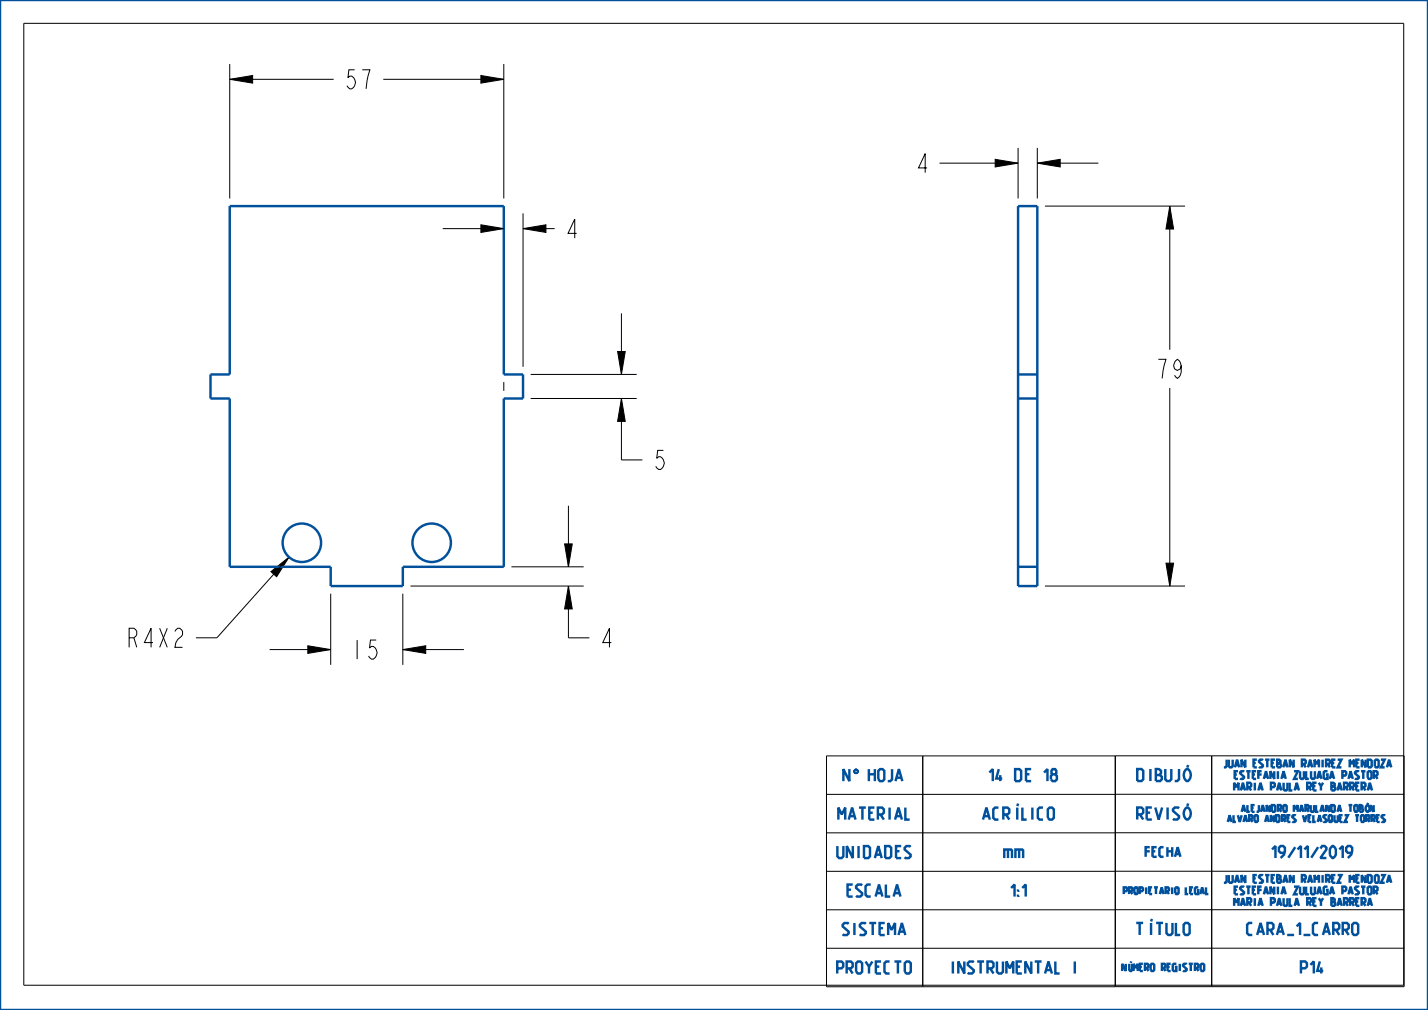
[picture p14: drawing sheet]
<svg xmlns="http://www.w3.org/2000/svg" width="297mm" height="210mm" viewBox="0 0 297 210" stroke-linecap="round" stroke-linejoin="round" font-family="sans-serif">
<defs><g id="words">
<g font-size="5.2">
<text x="71.4" y="18.5">57</text>
<text x="190.2" y="35.9">4</text>
<text x="117.4" y="49.5">4</text>
<text x="240.1" y="78.7">79</text>
<text x="135.6" y="97.6">5</text>
<text x="26.1" y="134.6">R4X2</text>
<text x="72.7" y="137">15</text>
<text x="124.6" y="134.6">4</text>
</g>
<g font-size="3.3" fill="#00509b">
<text x="175.2" y="162.4">N</text>
<text x="180.6" y="162.4">HOJA</text>
<text x="205.1" y="162.4">14 DE 18</text>
<text x="236.1" y="162.4">DIBUJÓ</text>
<text x="174.1" y="170.4">MATERIAL</text>
<text x="204.1" y="170.4">ACRÍLICO</text>
<text x="236.1" y="170.4">REVISÓ</text>
<text x="174.1" y="178.4">UNIDADES</text>
<text x="209" y="178.4">mm</text>
<text x="263.3" y="178.4">19/11/2019</text>
<text x="176" y="186.4">ESCALA</text>
<text x="209" y="186.4">1:1</text>
<text x="175.1" y="194.4">SISTEMA</text>
<text x="236.1" y="194.4">TÍTULO</text>
<text x="259.4" y="194.4">CARA_1_CARRO</text>
<text x="174.1" y="202.4">PROYECTO</text>
<text x="197.3" y="202.4">INSTRUMENTAL I</text>
<text x="270.1" y="202.4">P14</text>
</g>
<text font-size="2.6" fill="#00509b" x="238.1" y="178.1">FECHA</text>
<g font-size="2.1" fill="#00509b">
<text x="254.6" y="159.6">JUAN ESTEBAN RAMIREZ MENDOZA</text>
<text x="256.9" y="162">ESTEFANIA ZULUAGA PASTOR</text>
<text x="256.9" y="164.4">MARIA PAULA REY BARRERA</text>
<text x="254.6" y="183.6">JUAN ESTEBAN RAMIREZ MENDOZA</text>
<text x="256.9" y="186">ESTEFANIA ZULUAGA PASTOR</text>
<text x="256.9" y="188.4">MARIA PAULA REY BARRERA</text>
</g>
<text font-size="2" fill="#00509b" x="233.2" y="201.9">NÚMERO REGISTRO</text>
<g font-size="1.8" fill="#00509b">
<text x="255.5" y="170.9">ALVARO ANDRES VELASQUEZ TORRES</text>
<text x="258.4" y="168.8">ALEJANDRO MARULANDA TOBÓN</text>
<text x="233.4" y="185.9">PROPIETARIO LEGAL</text>
</g>
</g></defs>
<g fill="#000">
<path d="M47.8 16.5l4.7-.8v1.6zM100 15.7l4.8 .8-4.8 .8zM207 33.1l4.7 .8-4.7 .8zM215.7 33.9l4.8-.8v1.6zM100 46.7l4.8 .8-4.8 .8zM108.8 47.5l4.7-.8v1.6zM243.3 42.9l.8 4.7h-1.6zM128.5 73.1h1.5l-.8 4.8zM129.2 82.9l.8 4.7h-1.5zM56.3 118.9l3.8-3.1-2.6 4.1zM117.4 113.1h1.6l-.8 4.8zM64 134.3l4.8 .8-4.8 .8z"/>
<path d="M83.8 135.1l4.7-.8v1.6zM118.2 121.9l.8 4.7h-1.6zM242.5 117.1h1.6l-.8 4.8z"/>
</g>
<g fill="none" stroke="#000" stroke-width=".21">
<path d="M47.8 16.5l4.7-.8v1.6zM100 15.7l4.8 .8-4.8 .8zM207 33.1l4.7 .8-4.7 .8zM215.7 33.9l4.8-.8v1.6zM100 46.7l4.8 .8-4.8 .8zM108.8 47.5l4.7-.8v1.6zM243.3 42.9l.8 4.7h-1.6zM128.5 73.1h1.5l-.8 4.8zM129.2 82.9l.8 4.7h-1.5zM56.3 118.9l3.8-3.1-2.6 4.1zM117.4 113.1h1.6l-.8 4.8zM242.5 117.1h1.6l-.8 4.8z"/>
<path d="M64 134.3l4.8 .8-4.8 .8zM83.8 135.1l4.7-.8v1.6zM118.2 121.9l.8 4.7h-1.6z"/>
</g>
<path d="M177.9 159.9h.3z" fill="#00509b"/>
<path d="M177.9 159.9h.3z" fill="none" stroke="#00509b" stroke-width=".21"/>
<path d="M177.8 160l.4-.1z" fill="#00509b"/>
<path d="M177.8 160l.4-.1z" fill="none" stroke="#00509b" stroke-width=".21"/>
<path d="M177.8 160h.5z" fill="#00509b"/>
<path d="M177.8 160h.5z" fill="none" stroke="#00509b" stroke-width=".21"/>
<path d="M177.7 160.1l.6-.1z" fill="#00509b"/>
<path d="M177.7 160.1l.6-.1z" fill="none" stroke="#00509b" stroke-width=".21"/>
<path d="M177.7 160.1h.7z" fill="#00509b"/>
<path d="M177.7 160.1h.7z" fill="none" stroke="#00509b" stroke-width=".21"/>
<path d="M177.7 160.1h.7z" fill="#00509b"/>
<path d="M177.7 160.1h.7z" fill="none" stroke="#00509b" stroke-width=".21"/>
<path d="M178 160.1h.4z" fill="#00509b"/>
<path d="M178 160.1h.4z" fill="none" stroke="#00509b" stroke-width=".21"/>
<path d="M178.1 160.1h.3z" fill="#00509b"/>
<path d="M178.1 160.1h.3z" fill="none" stroke="#00509b" stroke-width=".21"/>
<path d="M178.2 160.2h.2z" fill="#00509b"/>
<path d="M178.2 160.2h.2z" fill="none" stroke="#00509b" stroke-width=".21"/>
<path d="M178.2 160.2h.2z" fill="#00509b"/>
<path d="M178.2 160.2h.2z" fill="none" stroke="#00509b" stroke-width=".21"/>
<path d="M178.2 160.2h.2z" fill="#00509b"/>
<path d="M178.2 160.2h.2z" fill="none" stroke="#00509b" stroke-width=".21"/>
<path d="M178.3 160.2h.1l.1 .1z" fill="#00509b"/>
<path d="M178.3 160.2h.1l.1 .1z" fill="none" stroke="#00509b" stroke-width=".21"/>
<path d="M178.3 160.2l.2 .1z" fill="#00509b"/>
<path d="M178.3 160.2l.2 .1z" fill="none" stroke="#00509b" stroke-width=".21"/>
<path d="M178.3 160.3h.2z" fill="#00509b"/>
<path d="M178.3 160.3h.2z" fill="none" stroke="#00509b" stroke-width=".21"/>
<path d="M178.3 160.4l.2-.1v.1z" fill="#00509b"/>
<path d="M178.3 160.4l.2-.1v.1z" fill="none" stroke="#00509b" stroke-width=".21"/>
<path d="M178.3 160.4h.2z" fill="#00509b"/>
<path d="M178.3 160.4h.2z" fill="none" stroke="#00509b" stroke-width=".21"/>
<path d="M178.3 160.5l.2-.1v.1z" fill="#00509b"/>
<path d="M178.3 160.5l.2-.1v.1z" fill="none" stroke="#00509b" stroke-width=".21"/>
<path d="M178.3 160.5h.2z" fill="#00509b"/>
<path d="M178.3 160.5h.2z" fill="none" stroke="#00509b" stroke-width=".21"/>
<path d="M178.3 160.5h.2z" fill="#00509b"/>
<path d="M178.3 160.5h.2z" fill="none" stroke="#00509b" stroke-width=".21"/>
<path d="M178.2 160.6l.3-.1z" fill="#00509b"/>
<path d="M178.2 160.6l.3-.1z" fill="none" stroke="#00509b" stroke-width=".21"/>
<path d="M178.2 160.6l.3-.1z" fill="#00509b"/>
<path d="M178.2 160.6l.3-.1z" fill="none" stroke="#00509b" stroke-width=".21"/>
<path d="M178.1 160.7l.3-.1z" fill="#00509b"/>
<path d="M178.1 160.7l.3-.1z" fill="none" stroke="#00509b" stroke-width=".21"/>
<path d="M177.7 160.7l.7-.1z" fill="#00509b"/>
<path d="M177.7 160.7l.7-.1z" fill="none" stroke="#00509b" stroke-width=".21"/>
<path d="M177.7 160.7l.7-.1z" fill="#00509b"/>
<path d="M177.7 160.7l.7-.1z" fill="none" stroke="#00509b" stroke-width=".21"/>
<path d="M177.7 160.7h.7z" fill="#00509b"/>
<path d="M177.7 160.7h.7z" fill="none" stroke="#00509b" stroke-width=".21"/>
<path d="M177.8 160.8l.6-.1z" fill="#00509b"/>
<path d="M177.8 160.8l.6-.1z" fill="none" stroke="#00509b" stroke-width=".21"/>
<path d="M177.8 160.8h.5z" fill="#00509b"/>
<path d="M177.8 160.8h.5z" fill="none" stroke="#00509b" stroke-width=".21"/>
<path d="M177.9 160.8h.4z" fill="#00509b"/>
<path d="M177.9 160.8h.4z" fill="none" stroke="#00509b" stroke-width=".21"/>
<path d="M178 160.8h.3z" fill="#00509b"/>
<path d="M178 160.8h.3z" fill="none" stroke="#00509b" stroke-width=".21"/>
<path d="M0 0h297v210h-297zM47.8 42.9h57v35h4v5h-4v35h-21v4h-15v-4h-21v-35h-4v-5h4zM211.7 42.9h4v79h-4zM211.7 77.9h4M211.7 82.9h4M211.7 117.9h4" fill="none" stroke="#00509b" stroke-width=".51"/>
<g fill="none" stroke="#000" stroke-width=".21">
<path d="M4.9 4.9h287v200h-287zM47.8 13.3v28M47.8 16.5h21.6M79.7 16.5h25.1M104.8 13.3v28M195.4 33.9h16.3M211.7 30.7v10.6M215.7 30.7v10.6M215.7 33.9h12.7M92.1 47.5h12.7M108.8 44.4v31.9M108.8 47.5h6.6"/>
<path d="M217.3 42.9h29.2M243.3 42.9v29.8M104.8 79.4v1.9M110.4 77.9h22M129.2 65.2v12.7M110.4 82.9h22M129.2 82.9v12.7h4.4M243.3 80.7v41.2M60.1 115.8l-15 16.8h-4.4M106.4 117.9h15M118.2 105.2v12.7M56.1 135.1h12.7"/>
<path d="M68.8 123.4v14.8M83.8 135.1h12.7M83.8 123.4v14.8M85.4 121.9h36M118.2 121.9v10.7h4.4M217.3 121.9h29.2M171.9 157.2h60v48h-60zM191.9 157.2v48M252 157.1v48h-20v-48l60 .1v48h-40v-48M231.9 173.2h-60M231.9 165.2h-60M232 165.1l60 .1"/>
<path d="M232 173.1l60 .1M231.9 181.2h-60M231.9 189.2h-60M231.9 197.2h-60M232 181.1l60 .1M232 189.1l60 .1M232 197.1l60 .1"/>
</g>
<!-- layer: 02___PRT_ALL_AXES -->
<g fill="none" stroke="#00509b" stroke-width=".51">
<circle cx="62.8" cy="112.9" r="4"/>
<circle cx="89.8" cy="112.9" r="4"/>
</g>
<use href="#words"/>
</svg>
